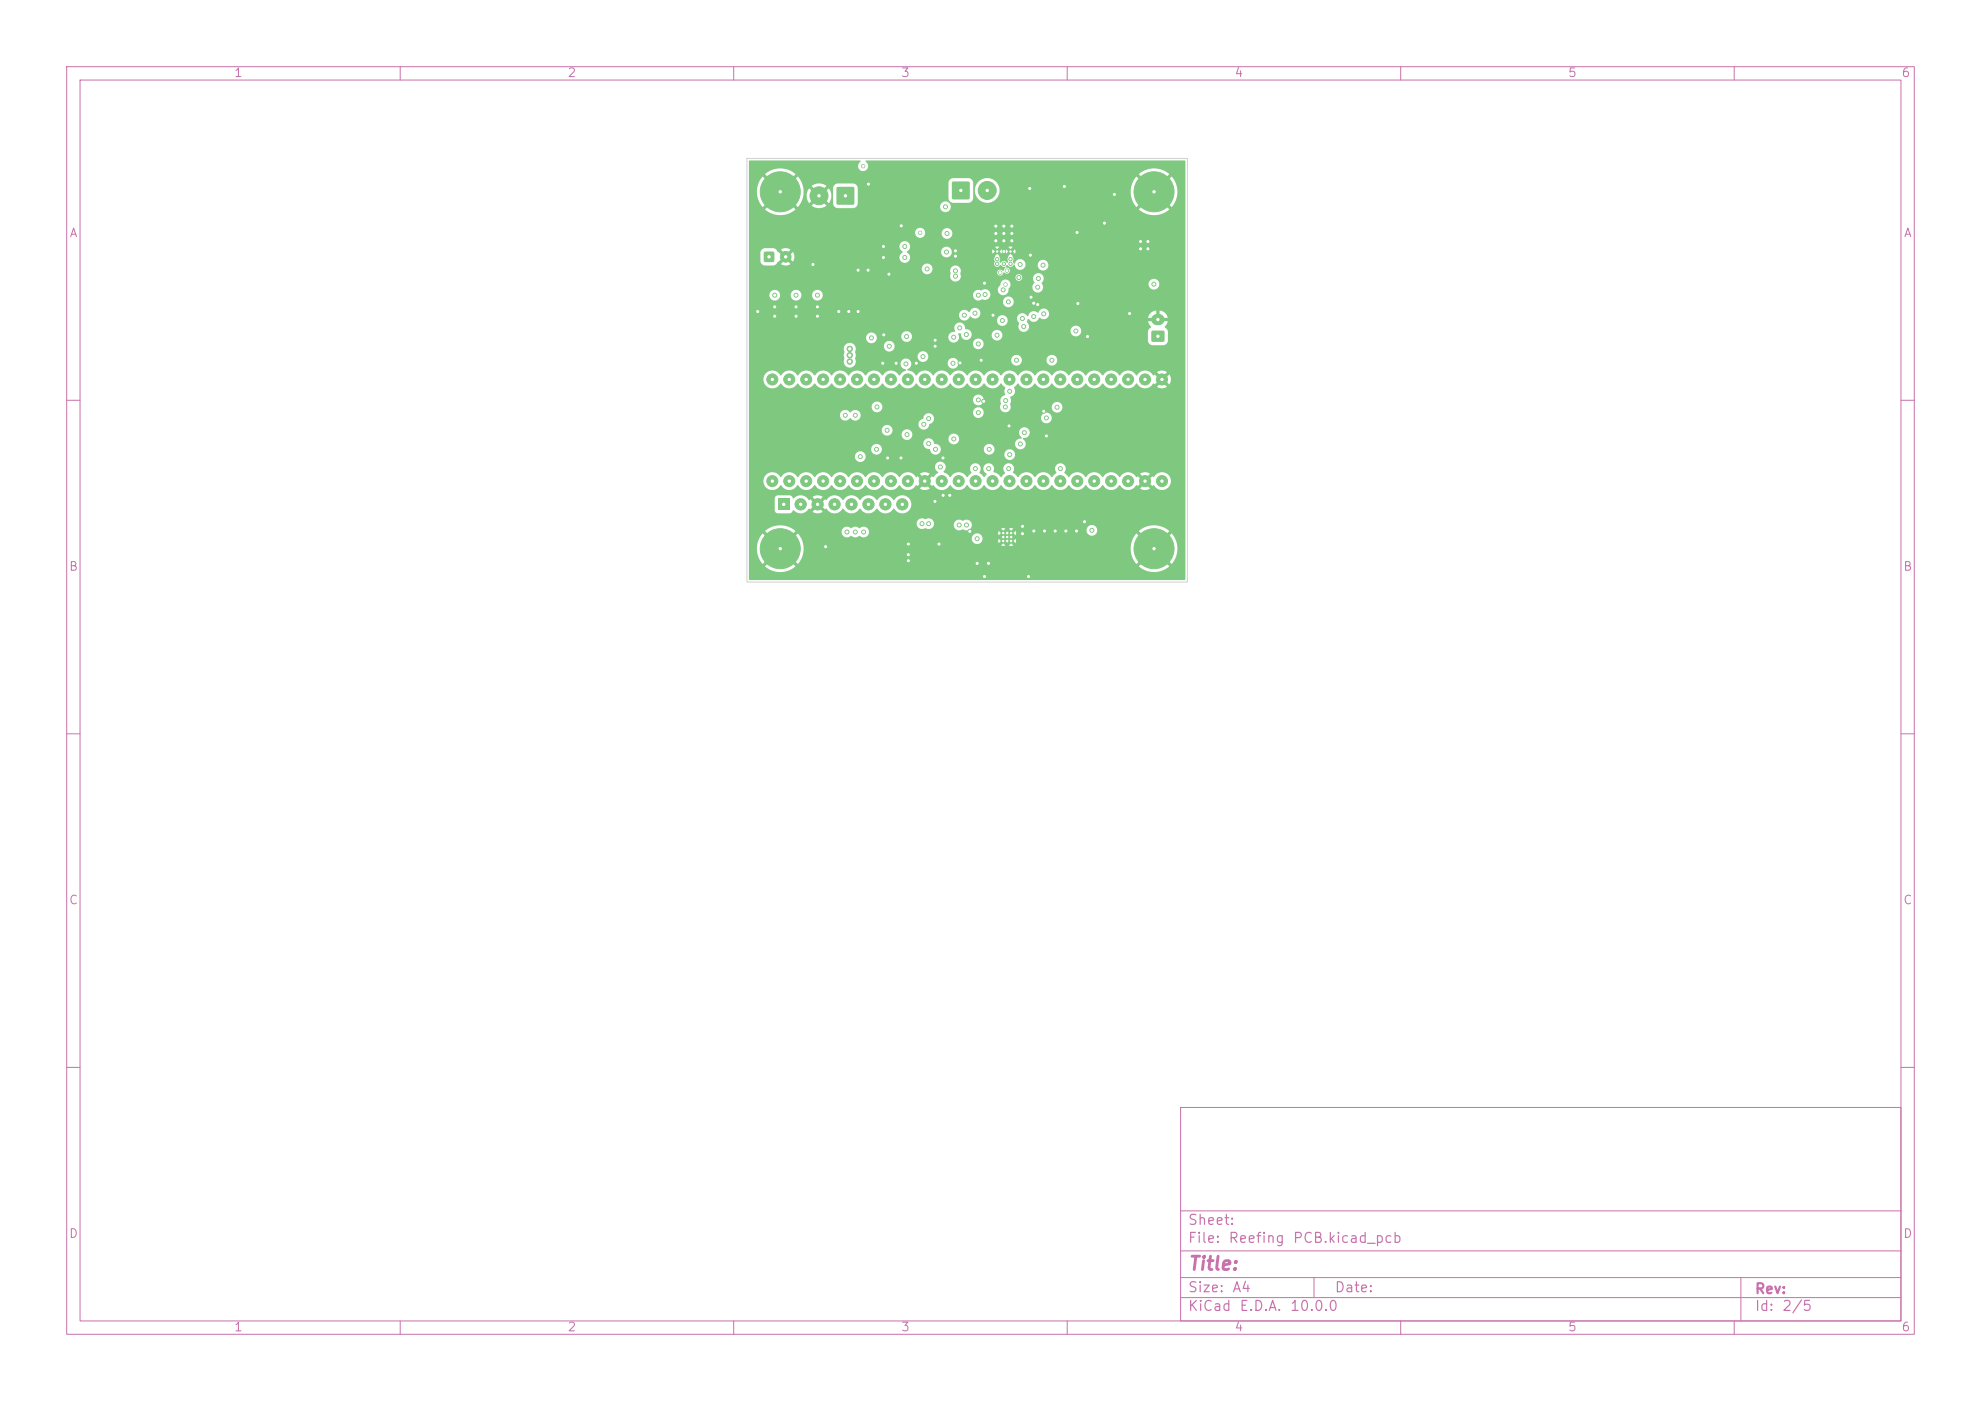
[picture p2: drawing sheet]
<svg xmlns="http://www.w3.org/2000/svg" width="297mm" height="210mm" viewBox="0 0 297 210" stroke-linecap="round" stroke-linejoin="round" font-family="sans-serif">
<defs><g id="words">
<text font-size="2" fill="#c872ab" x="178" y="190.9">Title:</text>
<g font-size="1.5" fill="#c872ab">
<text x="178" y="184">Sheet:</text>
<text x="178" y="186.7">File:</text>
<text x="184.1" y="186.7">Reefing</text>
<text x="193.7" y="186.7">PCB.kicad_pcb</text>
<text x="178" y="196.9">KiCad</text>
<text x="178" y="194.1">Size:</text>
<text x="184.7" y="194.1">A4</text>
<text x="185.7" y="196.9">E.D.A.</text>
<text x="193.3" y="196.9">10.0.0</text>
<text x="200" y="194.1">Date:</text>
<text x="263" y="194.3">Rev:</text>
<text x="263" y="196.9">Id:</text>
<text x="267.1" y="196.9">2/5</text>
</g>
<g font-size="1.3" fill="#c872ab">
<text x="35" y="11.9">1</text>
<text x="85" y="11.9">2</text>
<text x="135" y="11.9">3</text>
<text x="185" y="11.9">4</text>
<text x="235" y="11.9">5</text>
<text x="285" y="11.9">6</text>
<text x="10.3" y="35.9">A</text>
<text x="285.4" y="35.9">A</text>
<text x="10.3" y="85.9">B</text>
<text x="285.3" y="85.9">B</text>
<text x="10.3" y="135.9">C</text>
<text x="285.3" y="135.9">C</text>
<text x="10.3" y="185.9">D</text>
<text x="285.3" y="185.9">D</text>
<text x="35" y="199.9">1</text>
<text x="85" y="199.9">2</text>
<text x="135" y="199.9">3</text>
<text x="185" y="199.9">4</text>
<text x="235" y="199.9">5</text>
<text x="285" y="199.9">6</text>
</g>
</g></defs>
<g fill="none" stroke="#c872ab" stroke-width=".15">
<path d="M10 10h277v190h-277zM12 12h273v186h-273zM60 10v2M110 10v2M160 10v2M210 10v2M260 10v2M10 60h2M285 60h2M10 110h2M285 110h2M10 160h2"/>
<path d="M177 166h108v32h-108zM285 160h2M60 198v2M110 198v2M160 198v2M177 194.5h108M177 191.5h108M177 187.5h108M177 181.5h108M197 191.5v3M210 198v2M260 198v2"/>
<path d="M261 191.5v6.5"/>
</g>
<path d="M142.8 27.3h2.5v2.5h-2.5z" fill="#7fc87f"/>
<g fill="#7fc87f" stroke="#7fc87f" stroke-width=".15">
<circle cx="148" cy="28.5" r="1.35"/>
<circle cx="151.5" cy="39.5" r=".25"/>
<circle cx="150.5" cy="39.5" r=".25"/>
<circle cx="149.5" cy="39.5" r=".25"/>
<circle cx="151.5" cy="38.9" r=".25"/>
<circle cx="151.5" cy="37.7" r=".25"/>
<circle cx="149.5" cy="37.7" r=".25"/>
<circle cx="149.5" cy="38.9" r=".25"/>
</g>
<path d="M172.7 49.6h1.8v1.6h-1.8z" fill="#7fc87f"/>
<path d="M173.4 47.9h.4" fill="none" stroke="#7fc87f" stroke-width="1.7"/>
<path d="M125.5 28.1h2.5v2.5h-2.5z" fill="#7fc87f"/>
<g fill="#7fc87f" stroke="#7fc87f" stroke-width=".15">
<circle cx="122.8" cy="29.3" r="1.35"/>
<circle cx="150.4" cy="79.9" r=".25"/>
<circle cx="150.4" cy="81.1" r=".25"/>
<circle cx="151" cy="80.5" r=".25"/>
<circle cx="151.6" cy="79.9" r=".25"/>
<circle cx="151.6" cy="81.1" r=".25"/>
<circle cx="117" cy="82.2" r="3"/>
<circle cx="173" cy="82.2" r="3"/>
<circle cx="117" cy="28.7" r="3"/>
<circle cx="169.1" cy="56.9" r=".83"/>
<circle cx="166.6" cy="56.9" r=".83"/>
<circle cx="164.1" cy="56.9" r=".83"/>
<circle cx="161.5" cy="56.9" r=".83"/>
<circle cx="159" cy="56.9" r=".83"/>
<circle cx="156.4" cy="56.9" r=".83"/>
<circle cx="153.9" cy="56.9" r=".83"/>
<circle cx="151.4" cy="56.9" r=".83"/>
<circle cx="148.8" cy="56.9" r=".83"/>
<circle cx="146.3" cy="56.9" r=".83"/>
<circle cx="143.7" cy="56.9" r=".83"/>
<circle cx="141.2" cy="56.9" r=".83"/>
<circle cx="141.2" cy="72.1" r=".83"/>
<circle cx="143.7" cy="72.1" r=".83"/>
<circle cx="146.3" cy="72.1" r=".83"/>
<circle cx="148.8" cy="72.1" r=".83"/>
<circle cx="151.4" cy="72.1" r=".83"/>
<circle cx="153.9" cy="72.1" r=".83"/>
<circle cx="156.4" cy="72.1" r=".83"/>
<circle cx="159" cy="72.1" r=".83"/>
<circle cx="161.5" cy="72.1" r=".83"/>
<circle cx="164.1" cy="72.1" r=".83"/>
<circle cx="166.6" cy="72.1" r=".83"/>
<circle cx="136.1" cy="56.9" r=".83"/>
<circle cx="133.6" cy="56.9" r=".83"/>
<circle cx="131" cy="56.9" r=".83"/>
<circle cx="128.5" cy="56.9" r=".83"/>
<circle cx="126" cy="56.9" r=".83"/>
<circle cx="123.4" cy="56.9" r=".83"/>
<circle cx="120.9" cy="56.9" r=".83"/>
<circle cx="118.3" cy="56.9" r=".83"/>
<circle cx="115.8" cy="56.9" r=".83"/>
<circle cx="115.8" cy="72.1" r=".83"/>
<circle cx="118.3" cy="72.1" r=".83"/>
<circle cx="120.9" cy="72.1" r=".83"/>
<circle cx="123.4" cy="72.1" r=".83"/>
<circle cx="126" cy="72.1" r=".83"/>
<circle cx="128.5" cy="72.1" r=".83"/>
<circle cx="131" cy="72.1" r=".83"/>
<circle cx="133.6" cy="72.1" r=".83"/>
<circle cx="136.1" cy="72.1" r=".83"/>
<circle cx="138.7" cy="56.9" r=".83"/>
<circle cx="169.1" cy="72.1" r=".83"/>
<circle cx="174.2" cy="72.1" r=".83"/>
<circle cx="171.7" cy="56.9" r=".83"/>
<circle cx="138.7" cy="72.1" r=".83"/>
<circle cx="171.7" cy="72.1" r=".83"/>
<circle cx="174.2" cy="56.9" r=".83"/>
</g>
<path d="M116.6 74.8h1.7v1.7h-1.7z" fill="#7fc87f"/>
<g fill="#7fc87f" stroke="#7fc87f" stroke-width=".15">
<circle cx="120" cy="75.6" r=".85"/>
<circle cx="122.6" cy="75.6" r=".85"/>
<circle cx="125.1" cy="75.6" r=".85"/>
<circle cx="127.7" cy="75.6" r=".85"/>
<circle cx="130.2" cy="75.6" r=".85"/>
<circle cx="132.7" cy="75.6" r=".85"/>
<circle cx="135.3" cy="75.6" r=".85"/>
<circle cx="173" cy="28.7" r="3"/>
</g>
<path d="M114.6 37.8h1.4v1.4h-1.4z" fill="#7fc87f"/>
<g fill="#7fc87f" stroke="#7fc87f" stroke-width=".15">
<circle cx="117.8" cy="38.5" r=".8"/>
<circle cx="141.8" cy="31" r=".3"/>
<circle cx="157.7" cy="54" r=".3"/>
<circle cx="141" cy="70" r=".3"/>
<circle cx="163.7" cy="79.5" r=".3"/>
<circle cx="151.7" cy="33.9" r=".3"/>
<circle cx="140.2" cy="75.1" r=".3"/>
<circle cx="113.6" cy="46.7" r=".3"/>
<circle cx="147.5" cy="60.2" r=".3"/>
<circle cx="116.1" cy="47.4" r=".3"/>
<circle cx="133.1" cy="68.6" r=".3"/>
<circle cx="146.5" cy="84.4" r=".3"/>
<circle cx="151.3" cy="63.9" r=".3"/>
<circle cx="154.2" cy="86.4" r=".3"/>
<circle cx="161.5" cy="34.9" r=".3"/>
<circle cx="156.5" cy="61.7" r=".3"/>
<circle cx="147.6" cy="86.4" r=".3"/>
<circle cx="116.1" cy="46" r=".3"/>
<circle cx="154.5" cy="38.3" r=".3"/>
<circle cx="141.4" cy="74.3" r=".3"/>
<circle cx="154.4" cy="28.3" r=".3"/>
<circle cx="151.7" cy="36.1" r=".3"/>
<circle cx="136.2" cy="81.6" r=".3"/>
<circle cx="169.3" cy="47" r=".3"/>
<circle cx="128.6" cy="40.5" r=".3"/>
<circle cx="125.8" cy="46.7" r=".3"/>
<circle cx="137.4" cy="54.4" r=".3"/>
<circle cx="122.5" cy="46" r=".3"/>
<circle cx="149.3" cy="36.1" r=".3"/>
<circle cx="135.1" cy="68.6" r=".3"/>
<circle cx="154.6" cy="44.6" r=".3"/>
<circle cx="151.7" cy="35" r=".3"/>
<circle cx="158.2" cy="79.6" r=".3"/>
<circle cx="136.2" cy="83.1" r=".3"/>
<circle cx="156.6" cy="79.6" r=".3"/>
<circle cx="149.3" cy="33.9" r=".3"/>
<circle cx="172.1" cy="37.3" r=".3"/>
<circle cx="153.3" cy="78.9" r=".3"/>
<circle cx="148.9" cy="47.3" r=".3"/>
<circle cx="163" cy="50.4" r=".3"/>
<circle cx="167.1" cy="29.2" r=".3"/>
<circle cx="119.4" cy="46" r=".3"/>
<circle cx="156.9" cy="65.4" r=".3"/>
<circle cx="119.4" cy="47.4" r=".3"/>
<circle cx="122.5" cy="47.4" r=".3"/>
<circle cx="147.1" cy="54" r=".3"/>
<circle cx="145.4" cy="79.7" r=".3"/>
<circle cx="130.2" cy="27.6" r=".25"/>
<circle cx="159.8" cy="79.6" r=".3"/>
<circle cx="132.4" cy="54.4" r=".3"/>
<circle cx="153.3" cy="80" r=".3"/>
<circle cx="162.6" cy="78.2" r=".3"/>
<circle cx="130.1" cy="40.5" r=".3"/>
<circle cx="140.8" cy="81.6" r=".3"/>
<circle cx="132.5" cy="50.2" r=".25"/>
<circle cx="172.1" cy="36.2" r=".3"/>
<circle cx="155.6" cy="45.7" r=".3"/>
<circle cx="155" cy="45.5" r=".3"/>
<circle cx="140.2" cy="51" r=".3"/>
<circle cx="150.5" cy="37.7" r=".25"/>
<circle cx="133.3" cy="41.1" r=".3"/>
<circle cx="150.5" cy="35" r=".3"/>
<circle cx="150.5" cy="33.9" r=".3"/>
<circle cx="165.6" cy="33.5" r=".3"/>
<circle cx="159.6" cy="27.9" r=".3"/>
<circle cx="136.2" cy="84.1" r=".3"/>
<circle cx="134.4" cy="54.4" r=".3"/>
<circle cx="171" cy="36.2" r=".3"/>
<circle cx="155" cy="79.6" r=".3"/>
<circle cx="142.4" cy="74.3" r=".3"/>
<circle cx="123.8" cy="82" r=".3"/>
<circle cx="161.6" cy="45.5" r=".3"/>
<circle cx="143.9" cy="54.4" r=".3"/>
<circle cx="171" cy="37.3" r=".3"/>
<circle cx="161.4" cy="79.6" r=".3"/>
<circle cx="150.5" cy="36.1" r=".3"/>
<circle cx="148.2" cy="84.4" r=".3"/>
<circle cx="132.5" cy="37" r=".3"/>
<circle cx="149.3" cy="35" r=".3"/>
<circle cx="141.4" cy="68.6" r=".3"/>
<circle cx="132.5" cy="38.6" r=".3"/>
<circle cx="121.9" cy="39.6" r=".3"/>
<circle cx="147.6" cy="42.5" r=".3"/>
<circle cx="127.2" cy="46.7" r=".3"/>
<circle cx="143.2" cy="37.6" r=".3"/>
<circle cx="143.2" cy="38.4" r=".3"/>
<circle cx="128.6" cy="46.7" r=".3"/>
<circle cx="135.1" cy="33.8" r=".25"/>
<circle cx="140.2" cy="51.9" r=".3"/>
<circle cx="143.2" cy="40.6" r=".3"/>
<circle cx="152.4" cy="54" r=".3"/>
<circle cx="143.2" cy="41.4" r=".3"/>
<circle cx="127.4" cy="54.2" r=".4"/>
<circle cx="127.4" cy="53.3" r=".4"/>
<circle cx="127.4" cy="52.3" r=".4"/>
<circle cx="129" cy="68.4" r=".3"/>
<circle cx="141.9" cy="37.8" r=".3"/>
<circle cx="135.9" cy="50.4" r=".3"/>
<circle cx="153.6" cy="64.9" r=".3"/>
<circle cx="159" cy="70.3" r=".3"/>
<circle cx="143.9" cy="49.2" r=".3"/>
<circle cx="144.9" cy="50.2" r=".3"/>
<circle cx="161.3" cy="49.6" r=".3"/>
<circle cx="173" cy="42.6" r=".3"/>
<circle cx="122.5" cy="44.2" r=".3"/>
<circle cx="116.1" cy="44.2" r=".3"/>
<circle cx="139" cy="40.3" r=".3"/>
<circle cx="119.4" cy="44.2" r=".3"/>
<circle cx="143.8" cy="78.7" r=".3"/>
<circle cx="144.9" cy="78.7" r=".3"/>
<circle cx="133.3" cy="51.9" r=".3"/>
<circle cx="138.4" cy="53.4" r=".3"/>
<circle cx="156.9" cy="62.7" r=".3"/>
<circle cx="151.4" cy="68.1" r=".3"/>
<circle cx="158.5" cy="61" r=".3"/>
<circle cx="153" cy="66.6" r=".3"/>
<circle cx="156.4" cy="39.7" r=".3"/>
<circle cx="156.5" cy="47" r=".3"/>
<circle cx="137.9" cy="34.9" r=".25"/>
<circle cx="129.4" cy="24.9" r=".25"/>
<circle cx="138.5" cy="63.6" r=".3"/>
<circle cx="155.6" cy="43" r=".3"/>
<circle cx="155" cy="47.5" r=".3"/>
<circle cx="131.4" cy="67.4" r=".3"/>
<circle cx="140.2" cy="67.4" r=".3"/>
<circle cx="148.3" cy="67.4" r=".3"/>
<circle cx="146.7" cy="44.2" r=".3"/>
<circle cx="152.9" cy="39.6" r=".3"/>
<circle cx="151.2" cy="45.3" r=".3"/>
<circle cx="139.2" cy="78.5" r=".3"/>
<circle cx="151.2" cy="70.3" r=".3"/>
<circle cx="148.2" cy="70.3" r=".3"/>
<circle cx="138.2" cy="78.5" r=".3"/>
<circle cx="135.7" cy="37" r=".3"/>
<circle cx="146.5" cy="80.7" r=".3"/>
<circle cx="152.8" cy="41.6" r=".3"/>
<circle cx="155.7" cy="41.7" r=".3"/>
<circle cx="151.4" cy="58.7" r=".3"/>
<circle cx="150.9" cy="40.6" r=".25"/>
<circle cx="153.3" cy="47.7" r=".3"/>
<circle cx="146.7" cy="61.9" r=".3"/>
<circle cx="153.5" cy="49" r=".3"/>
<circle cx="149.9" cy="40.9" r=".25"/>
<circle cx="149.5" cy="50.3" r=".3"/>
<circle cx="146.2" cy="47" r=".3"/>
<circle cx="150.3" cy="48" r=".3"/>
<circle cx="150.8" cy="60" r=".3"/>
<circle cx="150.4" cy="43.5" r=".3"/>
<circle cx="143" cy="50.6" r=".3"/>
<circle cx="144.6" cy="47.3" r=".3"/>
<circle cx="150.8" cy="42.6" r=".25"/>
<circle cx="147.7" cy="44.2" r=".3"/>
<circle cx="126.7" cy="62.3" r=".3"/>
<circle cx="127" cy="79.7" r=".3"/>
<circle cx="128.2" cy="79.7" r=".3"/>
<circle cx="128.2" cy="62.3" r=".3"/>
<circle cx="146.2" cy="70.3" r=".3"/>
<circle cx="129.5" cy="79.7" r=".3"/>
<circle cx="135.7" cy="38.6" r=".3"/>
<circle cx="150.7" cy="61" r=".3"/>
<circle cx="139.2" cy="66.5" r=".3"/>
<circle cx="139.2" cy="62.7" r=".3"/>
<circle cx="136" cy="65.1" r=".3"/>
<circle cx="146.7" cy="60" r=".3"/>
<circle cx="131.5" cy="61" r=".3"/>
<circle cx="142" cy="35" r=".3"/>
<circle cx="133" cy="64.5" r=".3"/>
<circle cx="143" cy="65.8" r=".3"/>
<circle cx="142.9" cy="54.4" r=".3"/>
<circle cx="146.7" cy="51.6" r=".3"/>
<circle cx="135.8" cy="54.6" r=".3"/>
<circle cx="130.7" cy="50.7" r=".3"/>
</g>
<path d="M112.3 24.1h16.6l.1 .1a.77 .77 0 0 0-.2 1.1 .77 .77 0 0 0 1.1 .1 .77 .77 0 0 0-.1-1.2l.1-.1h47.8v62.7l-.1 .1h-65.2l-.1-.1v-4.7h1.2a3.5 3.5 0 0 0 .8 2.4l1.4-1.3 .3 .3-1.3 1.4 .2 .2a3.5 3.5 0 0 0 4.4-.2l-1.4-1.4 .4-.3 1.3 1.3 .2-.2a3.5 3.5 0 0 0 .7-2.2h49v.3a3.5 3.5 0 0 0 .9 2.1l1.3-1.3 .4 .3-1.4 1.4 .2 .2a3.5 3.5 0 0 0 4.4-.2l-1.3-1.4 .3-.3 1.4 1.3 .1-.2a3.5 3.5 0 0 0-.1-4.3l-1.4 1.3-.3-.3 1.3-1.4-.2-.2a3.5 3.5 0 0 0-4.4 .2l1.4 1.4-.4 .3-1.3-1.3-.7 1.1-.2 1h-49l-.1-.3h31.5l-.3-.4-.3 .4h-.6l-.3-.4-.3 .4h-29.7l-.3-1.1h25.6v.1a.8 .8 0 0 0 .7 .7 .8 .8 0 0 0 .9-.5h2.4v.4l.3-.3h.3l.1 .1 .4-.1 .2 .2 .2-.2h.3l.1 .1 .3-.1 .4 .3v-.2v-.4l-.4 .3-.3-.1-.4 .1-.2-.2-.2 .2-.4-.1-.4 .1-.3-.3v.2h-2.4v-.5h2.9l.2 .2 .2-.2h.3l.1 .1 .4-.1 .2 .2 .2-.2-.2-.2-.2 .2-.4-.1-.4 .1-.2-.2-.2 .2h-2.9l-.1-.1a.8 .8 0 0 0-.8-.4 .8 .8 0 0 0-.7 .7h-25.6l-.5-.7-1.3 1.3-.4-.3 1.3-1.3h7a.86 .86 0 0 0 .5 .8 .86 .86 0 0 0 .9-.2l.1 .1a.95 .95 0 0 0 1.2-.1 .81 .81 0 0 0 .8 .2 .81 .81 0 0 0 .6-.7h19.4v.4l.3-.3h.3l.1 .1 .4-.1 .2 .2 .2-.2h.3l.1 .1 .3-.1 .4 .3v-.2v-.4l-.4 .3-.3-.1-.4 .1-.2-.2-.2 .2-.4-.1-.4 .1-.3-.3v.2h-19.4a.86 .86 0 0 0-.5-.8 .86 .86 0 0 0-1 .2 .95 .95 0 0 0-1.2 0 .81 .81 0 0 0-.9-.2 .81 .81 0 0 0-.5 .7h-7l.1-.1a3.5 3.5 0 0 0-4.6 0l1.3 1.4-.3 .3-1.4-1.3-.6 1.1-.2 1h-1.2v-3.7h25.1v.2a.89 .89 0 0 0 1.4 .6 .8 .8 0 0 0 1.2-.6h3v.2a.88 .88 0 0 0 1.4 .5 .8 .8 0 0 0 1.1-.1h4.6l.3 .4 .3-.4h.6l.3 .4 .1-.2h11.2v.2a.8 .8 0 0 0 1.2 .6 .8 .8 0 0 0 0-1.4 .8 .8 0 0 0-1.2 .6h-11.2l.2-.2h-6.4a.82 .82 0 0 0 0-1.1 .82 .82 0 0 0-1.1 0 .83 .83 0 0 0-1.4 .5h-3a.86 .86 0 0 0-.4-.8 .86 .86 0 0 0-.9 0 .8 .8 0 0 0-1.3 .6h-25.1v-3.7h3.8v1.8a.49 .49 0 0 0 .5 .5l1.9-.1 .5-.4a1.49 1.49 0 0 0 2.3-.3l.2 .2 .6-.7 .4 .4-.6 .7a1.34 1.34 0 0 0 1.4-.1l-.6-.6 .4-.4 .6 .7 .2-.1a1.43 1.43 0 0 0 2.5-.1 1.48 1.48 0 0 0 2.5 0 1.48 1.48 0 0 0 2.6 0 1.48 1.48 0 0 0 2.5 0 1.37 1.37 0 0 0 2 .6 1.37 1.37 0 0 0 .3-2 1.37 1.37 0 0 0-2.1-.1l-.2 .3a1.48 1.48 0 0 0-2.5 0 1.48 1.48 0 0 0-2.6 0 1.48 1.48 0 0 0-2.5 0 1.48 1.48 0 0 0-2.6 0l-.1-.2-.6 .7-.4-.4 .6-.7a1.34 1.34 0 0 0-1.5 .1l.7 .6-.4 .4-.6-.7-.3 .1a1.46 1.46 0 0 0-2.3-.2l-.2-.3-.3-.2-1.9 .1-.2 .1-.2 .3h-3.8v-2.7h2.2a1.38 1.38 0 0 0 1 1.4 1.38 1.38 0 0 0 1.6-.7 1.46 1.46 0 0 0 2.5 0 1.46 1.46 0 0 0 2.5 0 1.46 1.46 0 0 0 2.6 0 1.46 1.46 0 0 0 2.5 0 1.46 1.46 0 0 0 2.6 0 1.46 1.46 0 0 0 2.5 0 1.46 1.46 0 0 0 2.5 0 1.46 1.46 0 0 0 2.6 0l.1 .2 .6-.6 .4 .3-.5 .7a1.33 1.33 0 0 0 1.4-.1l-.6-.6 .4-.3 .6 .6 .1-.2a1.46 1.46 0 0 0 2.6 0 1.46 1.46 0 0 0 2.5 0 1.46 1.46 0 0 0 2.5 0 1.46 1.46 0 0 0 2.6 0 1.46 1.46 0 0 0 2.5 0 1.46 1.46 0 0 0 2.6 0 1.46 1.46 0 0 0 2.5 0 1.46 1.46 0 0 0 2.5 0 1.46 1.46 0 0 0 2.6 0 1.46 1.46 0 0 0 2.5 0 1.46 1.46 0 0 0 2.6 0 1.46 1.46 0 0 0 2.5 0l.2 .2 .5-.6 .4 .3-.5 .7a1.33 1.33 0 0 0 1.4-.1l-.6-.6 .4-.3 .6 .6 .1-.2a1.37 1.37 0 0 0 2.1 .5 1.37 1.37 0 0 0 0-2.2 1.37 1.37 0 0 0-2.1 .5l-.1-.1-.6 .5-.4-.3 .6-.6a1.32 1.32 0 0 0-1.5 0l.6 .6-.4 .3-.5-.5-.3 .1a1.41 1.41 0 0 0-2.4 0 1.46 1.46 0 0 0-2.6 0 1.46 1.46 0 0 0-2.5 0 1.46 1.46 0 0 0-2.6 0l-.6-.7a.82 .82 0 0 0 0-1.1 .82 .82 0 0 0-1.2 0 .82 .82 0 0 0 0 1.1l-.7 .7a1.46 1.46 0 0 0-2.5 0 1.46 1.46 0 0 0-2.6 0l-.8-.7a.82 .82 0 0 0 0-1.1 .82 .82 0 0 0-1.2 0 .82 .82 0 0 0 .1 1.2l-.6 .6h-.1a1.79 1.79 0 0 0-1.1-.8 .82 .82 0 0 0-.2-1.1 .82 .82 0 0 0-1.2 .3 .98 .98 0 0 0 .4 1.2l-.4 .4-.7-.6v-.1a.83 .83 0 0 0-.1-1.2 .83 .83 0 0 0-1.2 .2 .83 .83 0 0 0 .1 1.1l-.5 .6h-.2a1.41 1.41 0 0 0-2.4 0l-.4-.4-.6-.3v-.1a.81 .81 0 0 0 .1-1.3 .81 .81 0 0 0-1.3 .1 .81 .81 0 0 0 .3 1.2v.2l-.6 .6-.2-.1-.6 .5-.4-.3 .5-.6a1.32 1.32 0 0 0-1.4 0l.6 .6-.4 .3-.6-.5-.2 .1a1.41 1.41 0 0 0-2.5 0 1.46 1.46 0 0 0-2.5 0 1.46 1.46 0 0 0-2.5 0 1.46 1.46 0 0 0-2.6 0 1.46 1.46 0 0 0-2.5 0 1.46 1.46 0 0 0-2.6 0 1.46 1.46 0 0 0-2.5 0 1.46 1.46 0 0 0-2.5 0 1.38 1.38 0 0 0-1.5-.7 1.38 1.38 0 0 0-1.1 1.2h-2.2v-3.6h15.9v.1a.8 .8 0 0 0 1.2 .6 .8 .8 0 0 0 0-1.3 .8 .8 0 0 0-1.2 .6h-15.9v-1.1h18.3v.1a.8 .8 0 0 0 1.2 .6 .8 .8 0 0 0 0-1.3 .8 .8 0 0 0-1.2 .6h-18.3v-.9h26.1v.2a1.02 1.02 0 0 0 1 .8 .81 .81 0 0 0 .9 .8 .81 .81 0 0 0 .8-.9h6.4v.1a.8 .8 0 0 0 1.2 .7h1.9v.1a.8 .8 0 0 0 1.2 .6 .8 .8 0 0 0 0-1.3 .8 .8 0 0 0-1.2 .6h-1.9a.8 .8 0 0 0 .1-1.4 .8 .8 0 0 0-1.3 .6h-6.4l-.1-.2a.99 .99 0 0 0-1-.6l-.1-.5-.5-.3h2.8a.8 .8 0 0 0 .4 .8 .8 .8 0 0 0 .8 0h8.8v.1a.81 .81 0 0 0 1.2 .6 .81 .81 0 0 0 0-1.4l.1-.1a.81 .81 0 0 0 .8-1.1 .81 .81 0 0 0-1.3-.4 .81 .81 0 0 0 .2 1.4l-.1 .1a.8 .8 0 0 0-.9 .8h-8.8l.1-.1a.8 .8 0 0 0-.1-1.3 .8 .8 0 0 0-1.2 .6h-2.9a.8 .8 0 0 0-.9 .7h-26.1v-2h19.9v.2a.8 .8 0 0 0 .5 .7 .8 .8 0 0 0 .9-.2h1.6v.1a.8 .8 0 0 0 1.2 .6 .8 .8 0 0 0 0-1.3 .8 .8 0 0 0-1.2 .6h-1.6v-.1a.8 .8 0 0 0-.3-1.2 .8 .8 0 0 0-1.1 .6h-19.9v-.9h25.4v.2a.84 .84 0 0 0 .9 .7 .84 .84 0 0 0 .8-.9 .81 .81 0 0 0 .6-.9 .81 .81 0 0 0-.8-.7 .81 .81 0 0 0-.8 .9l-.5 .3-.2 .4h-25.4v-1.3h13.6a.85 .85 0 0 0 .6 .8 .85 .85 0 0 0 1-.3 .82 .82 0 0 0 1.2 .2 .82 .82 0 0 0 .1-1.2 .82 .82 0 0 0-1.3 .1h-.1a.8 .8 0 0 0-.9-.3 .8 .8 0 0 0-.6 .7h-13.6v-1.3h18.4v.2a.8 .8 0 0 0 1 .7h14.2v.1a.8 .8 0 0 0 1.1 .7h9.1v.1a.8 .8 0 0 0 1.2 .6 .8 .8 0 0 0 0-1.3 .8 .8 0 0 0-1.2 .6h-9a.8 .8 0 0 0 0-1.4 .8 .8 0 0 0-1.2 .6h-14.2a.8 .8 0 0 0 .3-1.4 .8 .8 0 0 0-1.3 .5h-18.4v-1h33.6v.1a.8 .8 0 0 0 1.2 .6 .8 .8 0 0 0 0-1.3 .8 .8 0 0 0-1.2 .6h-33.6v-3.1h2.2v.2a1.38 1.38 0 0 0 1.1 1.2 1.38 1.38 0 0 0 1.5-.7 1.46 1.46 0 0 0 2.5 0 1.46 1.46 0 0 0 2.5 0 1.46 1.46 0 0 0 2.6 0 1.46 1.46 0 0 0 2.5 0 1.46 1.46 0 0 0 2.6 0 1.46 1.46 0 0 0 2.5 0 1.46 1.46 0 0 0 2.5 0 1.46 1.46 0 0 0 2.6 0 1.46 1.46 0 0 0 2.5 0 1.46 1.46 0 0 0 2.6 0 1.46 1.46 0 0 0 2.5 0 1.46 1.46 0 0 0 2.5 0 1.46 1.46 0 0 0 2.6 0l.6 .6v.1a1.04 1.04 0 0 0 0 1 .93 .93 0 0 0-.6 1.4 .8 .8 0 0 0 .4 1.2 .8 .8 0 0 0 1-.8h6.2v.1a.8 .8 0 0 0 1.2 .6 .8 .8 0 0 0 0-1.3 .8 .8 0 0 0-1.2 .6h-6.2l-.1-.5a.85 .85 0 0 0 0-.9l.1-.2a.89 .89 0 0 0 .5-1.4l.6-.5h.1a1.4 1.4 0 0 0 2.5 0 1.46 1.46 0 0 0 2.5 0 1.46 1.46 0 0 0 2.5 0 1.46 1.46 0 0 0 2.6 0 1.46 1.46 0 0 0 2.5 0 1.46 1.46 0 0 0 2.6 0 1.46 1.46 0 0 0 2.5 0 1.46 1.46 0 0 0 2.5 0l.2 .1 .6-.5 .3 .3-.5 .6a1.33 1.33 0 0 0 1.5 0l-.6-.6 .3-.3 .6 .5a1.33 1.33 0 0 0 0-1.5l-.6 .6-.3-.3 .5-.7a1.32 1.32 0 0 0-1.4 .1l.5 .6-.3 .3-.6-.6-.2 .2a1.41 1.41 0 0 0-2.5 0 1.46 1.46 0 0 0-2.5 0 1.46 1.46 0 0 0-2.6 0 1.46 1.46 0 0 0-2.5 0 1.46 1.46 0 0 0-2.6 0 1.46 1.46 0 0 0-2.5 0 1.46 1.46 0 0 0-2.5 0 1.46 1.46 0 0 0-2.6 0 1.46 1.46 0 0 0-2.5 0 1.46 1.46 0 0 0-2.6 0 1.46 1.46 0 0 0-2.5 0 1.46 1.46 0 0 0-2.5 0 1.46 1.46 0 0 0-2.6 0 1.46 1.46 0 0 0-2.5 0l-.1-.1a1.67 1.67 0 0 0-1.3-.7v-.2a.82 .82 0 0 0 .6-.9h5.5v.1a.8 .8 0 0 0 1.1 .7 .8 .8 0 0 0 .3-1.3h8.1v.2a.8 .8 0 0 0 .9 .7 .8 .8 0 0 0 .7-.9h3.7v.2a.8 .8 0 0 0 1.2 .6 .8 .8 0 0 0 0-1.4 .8 .8 0 0 0-1.2 .6h-3.7v-.1a.8 .8 0 0 0-.9-.6 .8 .8 0 0 0-.7 .7h-8.1l-.1-.1a.8 .8 0 0 0-1.3 .6l-5.5-.1a.81 .81 0 0 0-1.4-.2 .81 .81 0 0 0 .6 1.3v.2l-.6 .3-.4 .4a1.46 1.46 0 0 0-2.5 0 1.46 1.46 0 0 0-2.5 0 1.46 1.46 0 0 0-2.6 0 1.46 1.46 0 0 0-2.5 0 1.46 1.46 0 0 0-2.6 0 1.46 1.46 0 0 0-2.5 0 1.46 1.46 0 0 0-2.5 0 1.38 1.38 0 0 0-1.5-.7 1.38 1.38 0 0 0-1.1 1.2h-2.2v-4.6h14.2l.1 .6-.1 .5 .1 .4a.93 .93 0 0 0 .9 1.4 .93 .93 0 0 0 .7-1.5l.1-.2h9.3v.1a.8 .8 0 0 0 1.2 .6 .8 .8 0 0 0 0-1.3 .8 .8 0 0 0-1.2 .6h-9.3l-.1-.6a.92 .92 0 0 0 0-1h4.3v.2a.8 .8 0 0 0 1.1 .7 .8 .8 0 0 0 .4-1.2h11.9v.1a.8 .8 0 0 0 1.2 .6 .8 .8 0 0 0 0-1.3 .8 .8 0 0 0-1.2 .6h-11.9l-.1-.1a.8 .8 0 0 0-.8-.3 .8 .8 0 0 0-.6 .7h-4.3l-.1-.1a.9 .9 0 0 0-1-.3 .9 .9 0 0 0-.6 .8h-14.2v-1.6h17.5v.1a.8 .8 0 0 0 1 .7 .8 .8 0 0 0 .6-1h3.7v.1a.8 .8 0 0 0 .9 .8 .8 .8 0 0 0 .7-.8h5.5v.1a.83 .83 0 0 0 1.1 .7 .83 .83 0 0 0 .4-1.3h.3a.83 .83 0 0 0 .8 .9 .83 .83 0 0 0 .9-.7h3v.1a.8 .8 0 0 0 1.2 .6 .8 .8 0 0 0 0-1.3 .8 .8 0 0 0-1.2 .6h-3v-.1a.95 .95 0 0 0-1-.8 .84 .84 0 0 0-1.1-.9 .84 .84 0 0 0-.4 1.3l-.1 .1a.8 .8 0 0 0-.9 .7h-5.5v-.1a.8 .8 0 0 0-.8-.8 .8 .8 0 0 0-.8 .8h-3.7v-.1a.8 .8 0 0 0-.9-.4 .8 .8 0 0 0-.7 .7h-17.5v-3.4h31.5v.1a.8 .8 0 0 0 1.1 .7h4.6v.1a.8 .8 0 0 0 1 .7 .8 .8 0 0 0 .5-1.1h1.5l.1 .4a.46 .46 0 0 1 .1 .8 .8 .8 0 0 0 .4 .8 .8 .8 0 0 0 .9-.2h6.5v.2a.8 .8 0 0 0 .8 .7 .8 .8 0 0 0 .8-.7h10v1.3a.74 .74 0 0 0 .7 .8l1.7-.1 .3-.1 .2-.3 .1-1.7-.5-.6 .5-.8h-1.1v-.6h1.1a1.35 1.35 0 0 0-1.2-1v.9h-.6v-.9a1.35 1.35 0 0 0-1.2 1h1.1v.6h-1.1l.2 .4 .3 .4-.3 .3-.2 .4h-10a.8 .8 0 0 0-.7-.9 .8 .8 0 0 0-.9 .7h-6.5h.1a.81 .81 0 0 0-.1-1.2l.1-.4 .1-.1a.85 .85 0 0 0 .9 .4 .85 .85 0 0 0 .7-.6h.1a.82 .82 0 0 0 1.3-.1 .82 .82 0 0 0-.4-1.2 .82 .82 0 0 0-1.1 .6h-.2a.87 .87 0 0 0-1.4 .5l-.1-.1a.8 .8 0 0 0-.9-.3 .8 .8 0 0 0-.6 .7h-1.5a.8 .8 0 0 0-.9-.4 .8 .8 0 0 0-.6 .7h-4.6l.6-.6a.82 .82 0 0 0 1.2 .2 .82 .82 0 0 0-.1-1.3 .82 .82 0 0 0-1.2 .5l-.2-.1a.8 .8 0 0 0-.9-.2 .8 .8 0 0 0-.5 .7h-31.5v-2h38.1v.1a.8 .8 0 0 0 1.2 .6 .8 .8 0 0 0 0-1.3 .8 .8 0 0 0-1.2 .6h-38.1v-1h3v.1a.8 .8 0 0 0 .9 .8 .8 .8 0 0 0 .8-.9h1.5v.1a.8 .8 0 0 0 .9 .8 .8 .8 0 0 0 .8-.9h1.5v.1a.8 .8 0 0 0 .9 .8 .8 .8 0 0 0 .8-.9h22.5v.1a.88 .88 0 0 0 1.4 .6 .8 .8 0 0 0 1.1-.5 .8 .8 0 0 0-.5-1h1.7v.1a.83 .83 0 0 0 1 .7 .83 .83 0 0 0 .6-1l.2-.2h3.4a.8 .8 0 0 0 1 .8 .8 .8 0 0 0 .4-1.3h16v.2a.8 .8 0 0 0 1.2 .6 .8 .8 0 0 0 0-1.4 .8 .8 0 0 0-1.2 .6h-16a.82 .82 0 0 0 .2-1.2 .82 .82 0 0 0-1.1-.2 .82 .82 0 0 0-.2 1.2l-.3 .7h-3.4l.1-.1a.78 .78 0 0 0-.7-1 .78 .78 0 0 0-.9 .9l-.2 .3-.1 .3-2-.1a1 1 0 0 1-1 .1 .8 .8 0 0 0-.7 .8h-22.5l-.1-.1a.8 .8 0 0 0-.8-.7 .8 .8 0 0 0-.8 .8h-1.5l-.1-.1a.8 .8 0 0 0-.8-.7 .8 .8 0 0 0-.8 .8h-1.5l-.1-.1a.8 .8 0 0 0-.8-.7 .8 .8 0 0 0-.8 .8h-3v-4h25.9v.2a.8 .8 0 0 0 .7 .7 .8 .8 0 0 0 .9-.6h2.6l.1 .5a.82 .82 0 0 0 .4 1.1 .82 .82 0 0 0 1.1-.6h8.2v.2a.5 .5 0 0 0 .8 .3 .5 .5 0 0 0 0-.8 .5 .5 0 0 0-.8 .3h-8.2v-.5a.81 .81 0 0 0-.5-1.2 .81 .81 0 0 0-1.1 .7h-2.6a.8 .8 0 0 0-.7-1 .8 .8 0 0 0-.9 .7h-25.9v-2.3h1.7v1.2a.74 .74 0 0 0 .7 .7l1.5-.1 1.2-1.2 .1 .2 .3 .2-.7 .7a1.29 1.29 0 0 0 1.4 0l-.7-.7 .3-.2 .1-.2 .7 .7a1.29 1.29 0 0 0 0-1.4l-.7 .7-.1-.2-.3-.2 .7-.7a1.29 1.29 0 0 0-1.4 0l.7 .7-.3 .2-.1 .2-.8-.8a.75 .75 0 0 0-.7-.5l-1.5 .1-.2 .2-.2 .4h-1.7v-1h22.5a.9 .9 0 0 0 .5 .8v.1a.81 .81 0 0 0-.2 1.4 .81 .81 0 0 0 1.3-.4h12.6l.1 .5a.46 .46 0 0 0 .2 .6 .46 .46 0 0 0 .6-.2l.8 .3-.2 .6h-.2a.47 .47 0 0 0-.7 .1 .47 .47 0 0 0 .3 .7 .47 .47 0 0 0 .5-.5l.2-.1a.46 .46 0 0 0 .8 0 .46 .46 0 0 0-.5-.7l-.1-.2 .2-.2a.57 .57 0 0 0 1 0h.1a.81 .81 0 0 0 .9 .8 .81 .81 0 0 0 .8-.8h1.8v.1a.8 .8 0 0 0 1.2 .6 .8 .8 0 0 0 0-1.3 .8 .8 0 0 0-1.2 .6h-1.8v-.1a.85 .85 0 0 0-.9-.8 .85 .85 0 0 0-.8 .7l-.3-.3a.66 .66 0 0 0 0-.8l-.3-.3-.3 .3-.2 .4 .2 .4-.2 .2a.57 .57 0 0 0-1 0l-.2-.2a.63 .63 0 0 0 0-.8l-.3-.3-.3 .3-.2 .4h-12.6a1.01 1.01 0 0 0-.4-1v-.1h5.1v.2a.8 .8 0 0 0 .9 .7 .8 .8 0 0 0 .7-1h6.1v.4l.3-.3h.3l.1 .1 .4-.1 .3 .3v-.4h.6v.4l.3-.3h.3l.1 .1 .4-.1 .3 .3v-.2v-.4l-.3 .3-.4-.1-.4 .1-.3-.3v.2h-.6v-.2l-.3 .3-.4-.1-.4 .1-.3-.3v.2h-6.1l-.2-.3-.3-.3h7l.3 .3 .3-.3h1.4l.3 .3 .3-.3-.2-.1-9.5 .1a.8 .8 0 0 0-1 .7h-5.1a.8 .8 0 0 0 .1-1.4 .8 .8 0 0 0-1.3 .6h-22.5v-1.9h24.9v.1a.75 .75 0 0 0 .8 .5 .75 .75 0 0 0 .7-.7h2.5v.2a.8 .8 0 0 0 1.2 .6 .8 .8 0 0 0 0-1.4 .8 .8 0 0 0-1.2 .6h-2.5v-.1a.75 .75 0 0 0-.8-.7 .75 .75 0 0 0-.7 .9h-24.9v-6.4h1.2l.2 1.3 .6 1.1 1.4-1.3 .3 .3-1.3 1.4a3.5 3.5 0 0 0 4.6 0l-1.4-1.4 .4-.3 1.3 1.3 .5-.8 .3-1h.5l.1 .7 .3 .6 .7-.7 .4 .3-.7 .7 .1 .1a1.84 1.84 0 0 0 2.1-.1l-.7-.7 .3-.3 .8 .7v-.1a1.84 1.84 0 0 0 0-2.2l-.8 .7-.3-.3 .4-.4h1.3v2.4l.2 .3 .4 .3h2.4l.5-.3h12.5v.2a.8 .8 0 0 0 1.3 .6 .8 .8 0 0 0 0-1.4 .8 .8 0 0 0-1.3 .6h-12.5l.2-.4v-2.3a.74 .74 0 0 0-.7-.7h-2.4l-.4 .3-.2 .4h-1.3l.3-.3a1.83 1.83 0 0 0-2.2 0l.7 .7-.4 .3-.7-.7-.3 .6-.1 .4h-.5v-1l-.2-.8h22v2.4l.3 .4 .4 .2 2.6-.1 .2-.2 .2-.3v-1.4h.3a1.85 1.85 0 0 0 1.7 2 1.85 1.85 0 0 0 2-1.8h19.6l.2 1.3 .7 1.1 1.3-1.3 .4 .3-1.4 1.4a3.5 3.5 0 0 0 4.6 0l-1.3-1.4 .3-.3 1.4 1.3 .1-.2a3.5 3.5 0 0 0-.1-4.3l-1.4 1.3-.3-.3 1.3-1.4-.2-.2a3.5 3.5 0 0 0-4.4 .2l1.4 1.4-.4 .3-1.3-1.3-.7 1.1-.2 1h-19.6v-.2a1.85 1.85 0 0 0-1.9-1.7 1.85 1.85 0 0 0-1.8 1.7h-.3v-1a.74 .74 0 0 0-.7-.7h-2.4l-.4 .3-.2 .4h-22l-.6-.9-1.3 1.3-.4-.3 1.4-1.4a3.5 3.5 0 0 0-4.6 0l1.3 1.4-.3 .3-1.4-1.3-.6 1.1-.2 1h-1.2z" fill="#7fc87f"/>
<path d="M112 23.8h66v63.5h-66z" fill="none" stroke="#d0d2cd" stroke-width=".15"/>
<g fill="#fff" stroke="#fff" stroke-width=".15">
<circle cx="141.7" cy="31" r=".15"/>
<circle cx="157.7" cy="54" r=".15"/>
<circle cx="141" cy="70" r=".15"/>
<circle cx="163.7" cy="79.5" r=".15"/>
<circle cx="151.7" cy="33.9" r=".15"/>
<circle cx="140.2" cy="75.2" r=".15"/>
<circle cx="113.6" cy="46.7" r=".15"/>
<circle cx="147.5" cy="60.1" r=".15"/>
<circle cx="116.1" cy="47.4" r=".15"/>
<circle cx="133.1" cy="68.7" r=".15"/>
<circle cx="146.5" cy="84.5" r=".15"/>
<circle cx="151.3" cy="63.8" r=".15"/>
<circle cx="154.2" cy="86.4" r=".15"/>
<circle cx="161.5" cy="34.9" r=".15"/>
<circle cx="156.5" cy="61.7" r=".15"/>
<circle cx="147.6" cy="86.4" r=".15"/>
<circle cx="116.1" cy="46" r=".15"/>
<circle cx="154.5" cy="38.3" r=".15"/>
<circle cx="141.4" cy="74.2" r=".15"/>
<circle cx="154.4" cy="28.2" r=".15"/>
<circle cx="151.7" cy="36.1" r=".15"/>
<circle cx="136.2" cy="81.5" r=".15"/>
<circle cx="169.4" cy="47" r=".15"/>
<circle cx="128.7" cy="40.5" r=".15"/>
<circle cx="125.7" cy="46.7" r=".15"/>
<circle cx="137.4" cy="54.5" r=".15"/>
<circle cx="122.6" cy="46" r=".15"/>
<circle cx="149.3" cy="36.1" r=".15"/>
<circle cx="135.1" cy="68.7" r=".15"/>
<circle cx="154.6" cy="44.5" r=".15"/>
<circle cx="151.7" cy="35" r=".15"/>
<circle cx="158.2" cy="79.6" r=".15"/>
<circle cx="136.2" cy="83.2" r=".15"/>
<circle cx="156.6" cy="79.6" r=".15"/>
<circle cx="149.3" cy="33.9" r=".15"/>
<circle cx="172.1" cy="37.3" r=".15"/>
<circle cx="153.3" cy="78.9" r=".15"/>
<circle cx="148.9" cy="47.2" r=".15"/>
<circle cx="163.1" cy="50.4" r=".15"/>
<circle cx="167.1" cy="29.1" r=".15"/>
<circle cx="119.3" cy="46" r=".15"/>
<circle cx="156.9" cy="65.4" r=".15"/>
<circle cx="119.3" cy="47.4" r=".15"/>
<circle cx="122.6" cy="47.4" r=".15"/>
<circle cx="147.1" cy="54" r=".15"/>
<circle cx="145.4" cy="79.6" r=".15"/>
<circle cx="130.2" cy="27.6" r=".15"/>
<circle cx="159.8" cy="79.6" r=".15"/>
<circle cx="132.3" cy="54.5" r=".15"/>
<circle cx="153.3" cy="80" r=".15"/>
<circle cx="162.6" cy="78.2" r=".15"/>
<circle cx="130.1" cy="40.5" r=".15"/>
<circle cx="140.8" cy="81.5" r=".15"/>
<circle cx="132.5" cy="50.2" r=".15"/>
<circle cx="172.1" cy="36.2" r=".15"/>
<circle cx="155.6" cy="45.7" r=".15"/>
<circle cx="155" cy="45.4" r=".15"/>
<circle cx="140.2" cy="51" r=".15"/>
<circle cx="150.5" cy="37.7" r=".15"/>
<circle cx="133.3" cy="41.1" r=".15"/>
<circle cx="150.5" cy="35" r=".15"/>
<circle cx="150.5" cy="33.9" r=".15"/>
<circle cx="165.6" cy="33.4" r=".15"/>
<circle cx="159.6" cy="28" r=".15"/>
<circle cx="136.2" cy="84.1" r=".15"/>
<circle cx="134.3" cy="54.5" r=".15"/>
<circle cx="171" cy="36.2" r=".15"/>
<circle cx="155" cy="79.6" r=".15"/>
<circle cx="142.4" cy="74.2" r=".15"/>
<circle cx="123.8" cy="81.9" r=".15"/>
<circle cx="161.6" cy="45.5" r=".15"/>
<circle cx="143.9" cy="54.4" r=".15"/>
<circle cx="171" cy="37.3" r=".15"/>
<circle cx="161.4" cy="79.6" r=".15"/>
<circle cx="150.5" cy="36.1" r=".15"/>
<circle cx="148.2" cy="84.5" r=".15"/>
<circle cx="132.4" cy="37" r=".15"/>
<circle cx="149.3" cy="35" r=".15"/>
<circle cx="141.4" cy="68.6" r=".15"/>
<circle cx="132.4" cy="38.6" r=".15"/>
<circle cx="121.9" cy="39.7" r=".15"/>
<circle cx="147.6" cy="42.4" r=".15"/>
<circle cx="127.3" cy="46.7" r=".15"/>
<circle cx="143.2" cy="37.6" r=".15"/>
<circle cx="143.2" cy="38.4" r=".15"/>
<circle cx="128.7" cy="46.7" r=".15"/>
<circle cx="135.1" cy="33.8" r=".15"/>
<circle cx="140.2" cy="51.9" r=".15"/>
<circle cx="143.2" cy="40.6" r=".15"/>
<circle cx="152.4" cy="54" r=".15"/>
<circle cx="143.2" cy="41.4" r=".15"/>
<circle cx="127.4" cy="54.2" r=".17"/>
<circle cx="127.4" cy="53.3" r=".17"/>
<circle cx="127.4" cy="52.3" r=".17"/>
<circle cx="129" cy="68.5" r=".15"/>
<circle cx="141.9" cy="37.8" r=".15"/>
<circle cx="135.9" cy="50.4" r=".15"/>
<circle cx="153.6" cy="64.8" r=".15"/>
<circle cx="159" cy="70.2" r=".15"/>
<circle cx="143.9" cy="49.1" r=".15"/>
<circle cx="144.9" cy="50.1" r=".15"/>
<circle cx="161.3" cy="49.6" r=".15"/>
<circle cx="173" cy="42.6" r=".15"/>
<circle cx="122.6" cy="44.2" r=".15"/>
<circle cx="116.1" cy="44.2" r=".15"/>
<circle cx="139" cy="40.3" r=".15"/>
<circle cx="119.3" cy="44.2" r=".15"/>
<circle cx="143.8" cy="78.7" r=".15"/>
<circle cx="144.9" cy="78.7" r=".15"/>
<circle cx="133.3" cy="51.9" r=".15"/>
<circle cx="138.4" cy="53.5" r=".15"/>
<circle cx="156.9" cy="62.7" r=".15"/>
<circle cx="151.4" cy="68.2" r=".15"/>
<circle cx="158.5" cy="61.1" r=".15"/>
<circle cx="153" cy="66.5" r=".15"/>
<circle cx="156.4" cy="39.8" r=".15"/>
<circle cx="156.5" cy="47.1" r=".15"/>
<circle cx="138" cy="34.9" r=".15"/>
<circle cx="129.4" cy="24.9" r=".15"/>
<circle cx="138.5" cy="63.6" r=".15"/>
<circle cx="155.6" cy="43.1" r=".15"/>
<circle cx="155" cy="47.4" r=".15"/>
<circle cx="131.4" cy="67.3" r=".15"/>
<circle cx="140.2" cy="67.3" r=".15"/>
<circle cx="148.3" cy="67.3" r=".15"/>
<circle cx="146.7" cy="44.2" r=".15"/>
<circle cx="152.9" cy="39.7" r=".15"/>
<circle cx="151.2" cy="45.2" r=".15"/>
<circle cx="139.2" cy="78.5" r=".15"/>
<circle cx="151.2" cy="70.2" r=".15"/>
<circle cx="148.2" cy="70.2" r=".15"/>
<circle cx="138.2" cy="78.5" r=".15"/>
<circle cx="135.7" cy="36.9" r=".15"/>
<circle cx="146.5" cy="80.8" r=".15"/>
<circle cx="152.7" cy="41.6" r=".15"/>
<circle cx="155.7" cy="41.8" r=".15"/>
<circle cx="151.4" cy="58.6" r=".15"/>
<circle cx="150.9" cy="40.6" r=".15"/>
<circle cx="153.3" cy="47.8" r=".15"/>
<circle cx="146.7" cy="61.8" r=".15"/>
<circle cx="153.5" cy="49" r=".15"/>
<circle cx="150" cy="40.9" r=".15"/>
<circle cx="149.5" cy="50.2" r=".15"/>
<circle cx="146.2" cy="47" r=".15"/>
<circle cx="150.3" cy="48.1" r=".15"/>
<circle cx="150.8" cy="60.1" r=".15"/>
<circle cx="150.4" cy="43.4" r=".15"/>
<circle cx="143" cy="50.5" r=".15"/>
<circle cx="144.6" cy="47.2" r=".15"/>
<circle cx="150.7" cy="42.7" r=".15"/>
<circle cx="147.7" cy="44.1" r=".15"/>
<circle cx="126.7" cy="62.3" r=".15"/>
<circle cx="127" cy="79.7" r=".15"/>
<circle cx="128.2" cy="79.8" r=".15"/>
<circle cx="128.2" cy="62.2" r=".15"/>
<circle cx="146.2" cy="70.2" r=".15"/>
<circle cx="129.5" cy="79.8" r=".15"/>
<circle cx="135.7" cy="38.6" r=".15"/>
<circle cx="150.7" cy="61" r=".15"/>
<circle cx="139.2" cy="66.5" r=".15"/>
<circle cx="139.2" cy="62.8" r=".15"/>
<circle cx="136" cy="65.2" r=".15"/>
<circle cx="146.7" cy="59.9" r=".15"/>
<circle cx="131.5" cy="61" r=".15"/>
<circle cx="142" cy="35" r=".15"/>
<circle cx="133" cy="64.5" r=".15"/>
<circle cx="143" cy="65.8" r=".15"/>
<circle cx="142.9" cy="54.5" r=".15"/>
<circle cx="146.7" cy="51.5" r=".15"/>
<circle cx="135.8" cy="54.5" r=".15"/>
<circle cx="130.7" cy="50.6" r=".15"/>
<circle cx="144" cy="28.6" r=".17"/>
<circle cx="148" cy="28.6" r=".17"/>
<circle cx="151.5" cy="39.6" r=".1"/>
<circle cx="150.5" cy="39.6" r=".1"/>
<circle cx="149.5" cy="39.6" r=".1"/>
<circle cx="151.5" cy="38.9" r=".1"/>
<circle cx="151.5" cy="37.7" r=".1"/>
<circle cx="149.5" cy="37.7" r=".1"/>
<circle cx="149.5" cy="38.9" r=".1"/>
<circle cx="173.6" cy="50.4" r=".17"/>
<circle cx="173.6" cy="47.9" r=".17"/>
<circle cx="126.8" cy="29.3" r=".17"/>
<circle cx="122.8" cy="29.3" r=".17"/>
<circle cx="150.4" cy="79.9" r=".1"/>
<circle cx="150.4" cy="81.1" r=".1"/>
<circle cx="151" cy="80.5" r=".1"/>
<circle cx="151.6" cy="79.9" r=".1"/>
<circle cx="151.6" cy="81.1" r=".1"/>
<circle cx="117" cy="82.3" r=".17"/>
<circle cx="173" cy="82.3" r=".17"/>
<circle cx="117" cy="28.7" r=".17"/>
<circle cx="169.1" cy="56.9" r=".17"/>
<circle cx="166.6" cy="56.9" r=".17"/>
<circle cx="164" cy="56.9" r=".17"/>
<circle cx="161.5" cy="56.9" r=".17"/>
<circle cx="159" cy="56.9" r=".17"/>
<circle cx="156.4" cy="56.9" r=".17"/>
<circle cx="153.9" cy="56.9" r=".17"/>
<circle cx="151.3" cy="56.9" r=".17"/>
<circle cx="148.8" cy="56.9" r=".17"/>
<circle cx="146.3" cy="56.9" r=".17"/>
<circle cx="143.7" cy="56.9" r=".17"/>
<circle cx="141.2" cy="56.9" r=".17"/>
<circle cx="141.2" cy="72.1" r=".17"/>
<circle cx="143.7" cy="72.1" r=".17"/>
<circle cx="146.3" cy="72.1" r=".17"/>
<circle cx="148.8" cy="72.1" r=".17"/>
<circle cx="151.3" cy="72.1" r=".17"/>
<circle cx="153.9" cy="72.1" r=".17"/>
<circle cx="156.4" cy="72.1" r=".17"/>
<circle cx="159" cy="72.1" r=".17"/>
<circle cx="161.5" cy="72.1" r=".17"/>
<circle cx="164" cy="72.1" r=".17"/>
<circle cx="166.6" cy="72.1" r=".17"/>
<circle cx="136.1" cy="56.9" r=".17"/>
<circle cx="133.6" cy="56.9" r=".17"/>
<circle cx="131" cy="56.9" r=".17"/>
<circle cx="128.5" cy="56.9" r=".17"/>
<circle cx="125.9" cy="56.9" r=".17"/>
<circle cx="123.4" cy="56.9" r=".17"/>
<circle cx="120.9" cy="56.9" r=".17"/>
<circle cx="118.3" cy="56.9" r=".17"/>
<circle cx="115.8" cy="56.9" r=".17"/>
<circle cx="115.8" cy="72.1" r=".17"/>
<circle cx="118.3" cy="72.1" r=".17"/>
<circle cx="120.9" cy="72.1" r=".17"/>
<circle cx="123.4" cy="72.1" r=".17"/>
<circle cx="125.9" cy="72.1" r=".17"/>
<circle cx="128.5" cy="72.1" r=".17"/>
<circle cx="131" cy="72.1" r=".17"/>
<circle cx="133.6" cy="72.1" r=".17"/>
<circle cx="136.1" cy="72.1" r=".17"/>
<circle cx="138.6" cy="56.9" r=".17"/>
<circle cx="169.1" cy="72.1" r=".17"/>
<circle cx="174.2" cy="72.1" r=".17"/>
<circle cx="171.7" cy="56.9" r=".17"/>
<circle cx="138.6" cy="72.1" r=".17"/>
<circle cx="171.7" cy="72.1" r=".17"/>
<circle cx="174.2" cy="56.9" r=".17"/>
<circle cx="117.5" cy="75.6" r=".18"/>
<circle cx="120" cy="75.6" r=".18"/>
<circle cx="122.6" cy="75.6" r=".18"/>
<circle cx="125.1" cy="75.6" r=".18"/>
<circle cx="127.7" cy="75.6" r=".18"/>
<circle cx="130.2" cy="75.6" r=".18"/>
<circle cx="132.7" cy="75.6" r=".18"/>
<circle cx="135.3" cy="75.6" r=".18"/>
<circle cx="173" cy="28.7" r=".17"/>
<circle cx="115.3" cy="38.5" r=".17"/>
<circle cx="117.8" cy="38.5" r=".17"/>
</g>
<use href="#words"/>
</svg>
